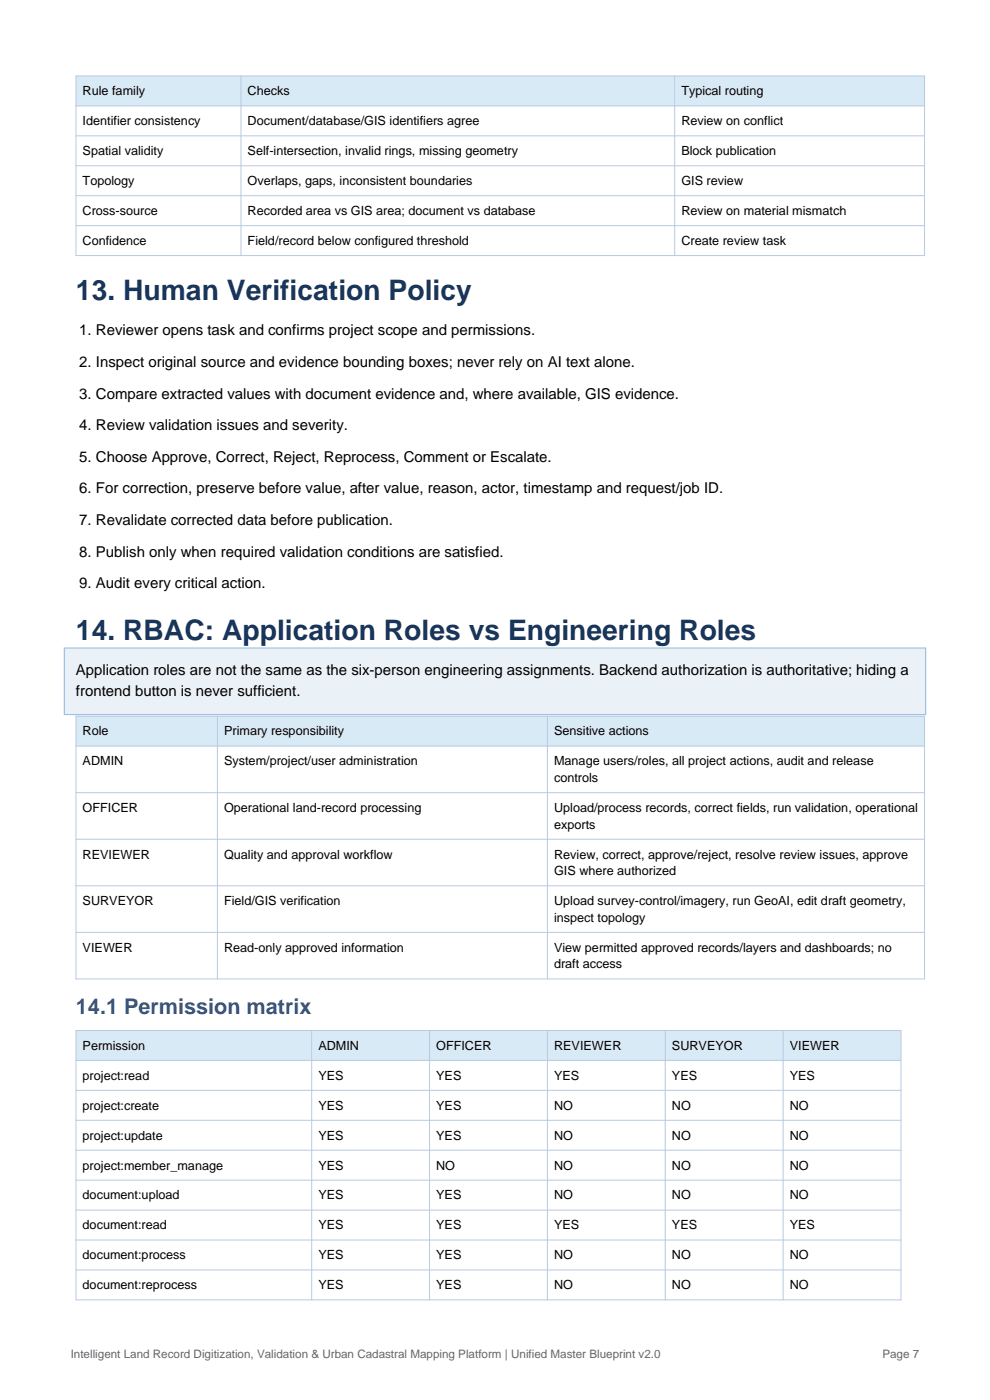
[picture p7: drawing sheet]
<svg xmlns="http://www.w3.org/2000/svg" width="210mm" height="297mm" viewBox="0 0 210 297" stroke-linecap="round" stroke-linejoin="round" font-family="sans-serif">
<defs><g id="words">
<g font-size="6" fill="#17365d">
<text x="16.1" y="63.7">13. Human Verification Policy</text>
<text x="16.1" y="135.7">14. RBAC: Application Roles vs Engineering Roles</text>
</g>
<text font-size="4.6" fill="#2f5597" x="16.1" y="215.1">14.1 Permission matrix</text>
<g font-size="3.2">
<text x="16.8" y="71.2">1. Reviewer opens task and confirms project scope and permissions.</text>
<text x="16.8" y="77.9">2. Inspect original source and evidence bounding boxes; never rely on AI text alone.</text>
<text x="16.8" y="84.6">3. Compare extracted values with document evidence and, where available, GIS evidence.</text>
<text x="16.8" y="91.3">4. Review validation issues and severity.</text>
<text x="16.8" y="98">5. Choose Approve, Correct, Reject, Reprocess, Comment or Escalate.</text>
<text x="16.8" y="104.7">6. For correction, preserve before value, after value, reason, actor, timestamp and request/job ID.</text>
<text x="16.8" y="111.4">7. Revalidate corrected data before publication.</text>
<text x="16.8" y="118.1">8. Publish only when required validation conditions are satisfied.</text>
<text x="16.8" y="124.8">9. Audit every critical action.</text>
<text x="16.1" y="143.1">Application roles are not the same as the six-person engineering assignments. Backend authorization is authoritative; hiding a</text>
<text x="16.1" y="147.7">frontend button is never sufficient.</text>
</g>
<g font-size="2.7">
<text x="17.5" y="20.2">Rule family</text>
<text x="52.5" y="20.2">Checks</text>
<text x="144.5" y="20.2">Typical routing</text>
<text x="17.5" y="26.6">Identifier consistency</text>
<text x="52.5" y="26.6">Document/database/GIS identifiers agree</text>
<text x="144.5" y="26.6">Review on conflict</text>
<text x="17.5" y="32.9">Spatial validity</text>
<text x="52.5" y="32.9">Self-intersection, invalid rings, missing geometry</text>
<text x="144.5" y="32.9">Block publication</text>
<text x="17.5" y="39.3">Topology</text>
<text x="52.5" y="39.3">Overlaps, gaps, inconsistent boundaries</text>
<text x="144.5" y="39.3">GIS review</text>
<text x="17.5" y="45.6">Cross-source</text>
<text x="52.5" y="45.6">Recorded area vs GIS area; document vs database</text>
<text x="144.5" y="45.6">Review on material mismatch</text>
<text x="17.5" y="52">Confidence</text>
<text x="52.5" y="52">Field/record below configured threshold</text>
<text x="144.5" y="52">Create review task</text>
<text x="17.5" y="156">Role</text>
<text x="47.5" y="156">Primary responsibility</text>
<text x="117.5" y="156">Sensitive actions</text>
<text x="17.5" y="162.4">ADMIN</text>
<text x="47.5" y="162.4">System/project/user administration</text>
<text x="117.5" y="162.4">Manage users/roles, all project actions, audit and release</text>
<text x="117.5" y="165.9">controls</text>
<text x="17.5" y="172.3">OFFICER</text>
<text x="47.5" y="172.3">Operational land-record processing</text>
<text x="117.5" y="172.3">Upload/process records, correct fields, run validation, operational</text>
<text x="117.5" y="175.8">exports</text>
<text x="17.5" y="182.1">REVIEWER</text>
<text x="47.5" y="182.1">Quality and approval workflow</text>
<text x="117.5" y="182.1">Review, correct, approve/reject, resolve review issues, approve</text>
<text x="117.5" y="185.7">GIS where authorized</text>
<text x="17.5" y="192">SURVEYOR</text>
<text x="47.5" y="192">Field/GIS verification</text>
<text x="117.5" y="192">Upload survey-control/imagery, run GeoAI, edit draft geometry,</text>
<text x="117.5" y="195.5">inspect topology</text>
<text x="17.5" y="201.9">VIEWER</text>
<text x="47.5" y="201.9">Read-only approved information</text>
<text x="117.5" y="201.9">View permitted approved records/layers and dashboards; no</text>
<text x="117.5" y="205.4">draft access</text>
<text x="17.5" y="222.7">Permission</text>
<text x="67.5" y="222.7">ADMIN</text>
<text x="92.5" y="222.7">OFFICER</text>
<text x="117.5" y="222.7">REVIEWER</text>
<text x="142.5" y="222.7">SURVEYOR</text>
<text x="167.5" y="222.7">VIEWER</text>
<text x="17.5" y="229.1">project:read</text>
<text x="67.5" y="229.1">YES</text>
<text x="92.5" y="229.1">YES</text>
<text x="117.5" y="229.1">YES</text>
<text x="142.5" y="229.1">YES</text>
<text x="167.5" y="229.1">YES</text>
<text x="17.5" y="235.4">project:create</text>
<text x="67.5" y="235.4">YES</text>
<text x="92.5" y="235.4">YES</text>
<text x="117.5" y="235.4">NO</text>
<text x="142.5" y="235.4">NO</text>
<text x="167.5" y="235.4">NO</text>
<text x="17.5" y="241.8">project:update</text>
<text x="67.5" y="241.8">YES</text>
<text x="92.5" y="241.8">YES</text>
<text x="117.5" y="241.8">NO</text>
<text x="142.5" y="241.8">NO</text>
<text x="167.5" y="241.8">NO</text>
<text x="17.5" y="248.1">project:member_manage</text>
<text x="67.5" y="248.1">YES</text>
<text x="92.5" y="248.1">NO</text>
<text x="117.5" y="248.1">NO</text>
<text x="142.5" y="248.1">NO</text>
<text x="167.5" y="248.1">NO</text>
<text x="17.5" y="254.5">document:upload</text>
<text x="67.5" y="254.5">YES</text>
<text x="92.5" y="254.5">YES</text>
<text x="117.5" y="254.5">NO</text>
<text x="142.5" y="254.5">NO</text>
<text x="167.5" y="254.5">NO</text>
<text x="17.5" y="260.8">document:read</text>
<text x="67.5" y="260.8">YES</text>
<text x="92.5" y="260.8">YES</text>
<text x="117.5" y="260.8">YES</text>
<text x="142.5" y="260.8">YES</text>
<text x="167.5" y="260.8">YES</text>
<text x="17.5" y="267.2">document:process</text>
<text x="67.5" y="267.2">YES</text>
<text x="92.5" y="267.2">YES</text>
<text x="117.5" y="267.2">NO</text>
<text x="142.5" y="267.2">NO</text>
<text x="167.5" y="267.2">NO</text>
<text x="17.5" y="273.5">document:reprocess</text>
<text x="67.5" y="273.5">YES</text>
<text x="92.5" y="273.5">YES</text>
<text x="117.5" y="273.5">NO</text>
<text x="142.5" y="273.5">NO</text>
<text x="167.5" y="273.5">NO</text>
</g>
<g font-size="2.5" fill="#666">
<text x="15" y="288">Intelligent Land Record Digitization, Validation &amp; Urban Cadastral Mapping Platform | Unified Master Blueprint v2.0</text>
<text x="187.2" y="288">Page 7</text>
</g>
</g></defs>
<path d="M16.1 16.1h180v6.4h-180z" fill-rule="evenodd" fill="#d9eaf7"/>
<path d="M16.1 16.1h180v38.1h-180zM51.1 16.1v38.1M143.1 16.1v38.1M16.1 22.5h180M16.1 28.8h180M16.1 35.2h180M16.1 41.5h180M16.1 47.9h180" fill="none" stroke="#b7c9e2" stroke-width=".21"/>
<path d="M13.6 137.5h182.8v14.1h-182.8z" fill-rule="evenodd" fill="#eaf2f8" stroke="#9cc2e5" stroke-width=".25"/>
<path d="M16.1 151.9h180v6.4h-180z" fill-rule="evenodd" fill="#d9eaf7"/>
<path d="M16.1 151.9h180v55.8h-180zM16.1 158.3h180M46.1 151.9v55.8M116.1 151.9v55.8M16.1 168.2h180M16.1 178h180M16.1 187.9h180M16.1 197.8h180" fill="none" stroke="#b7c9e2" stroke-width=".21"/>
<path d="M16.1 218.6h175v6.4h-175z" fill-rule="evenodd" fill="#d9eaf7"/>
<g fill="none" stroke="#b7c9e2" stroke-width=".21">
<path d="M16.1 218.6h175v57.2h-175zM66.1 218.6v57.2M91.1 218.6v57.2M116.1 218.6v57.2M141.1 218.6v57.2M166.1 218.6v57.2M16.1 225h175M16.1 231.3h175M16.1 237.7h175M16.1 244h175M16.1 250.4h175M16.1 256.7h175"/>
<path d="M16.1 263.1h175M16.1 269.4h175"/>
</g>
<use href="#words"/>
</svg>
